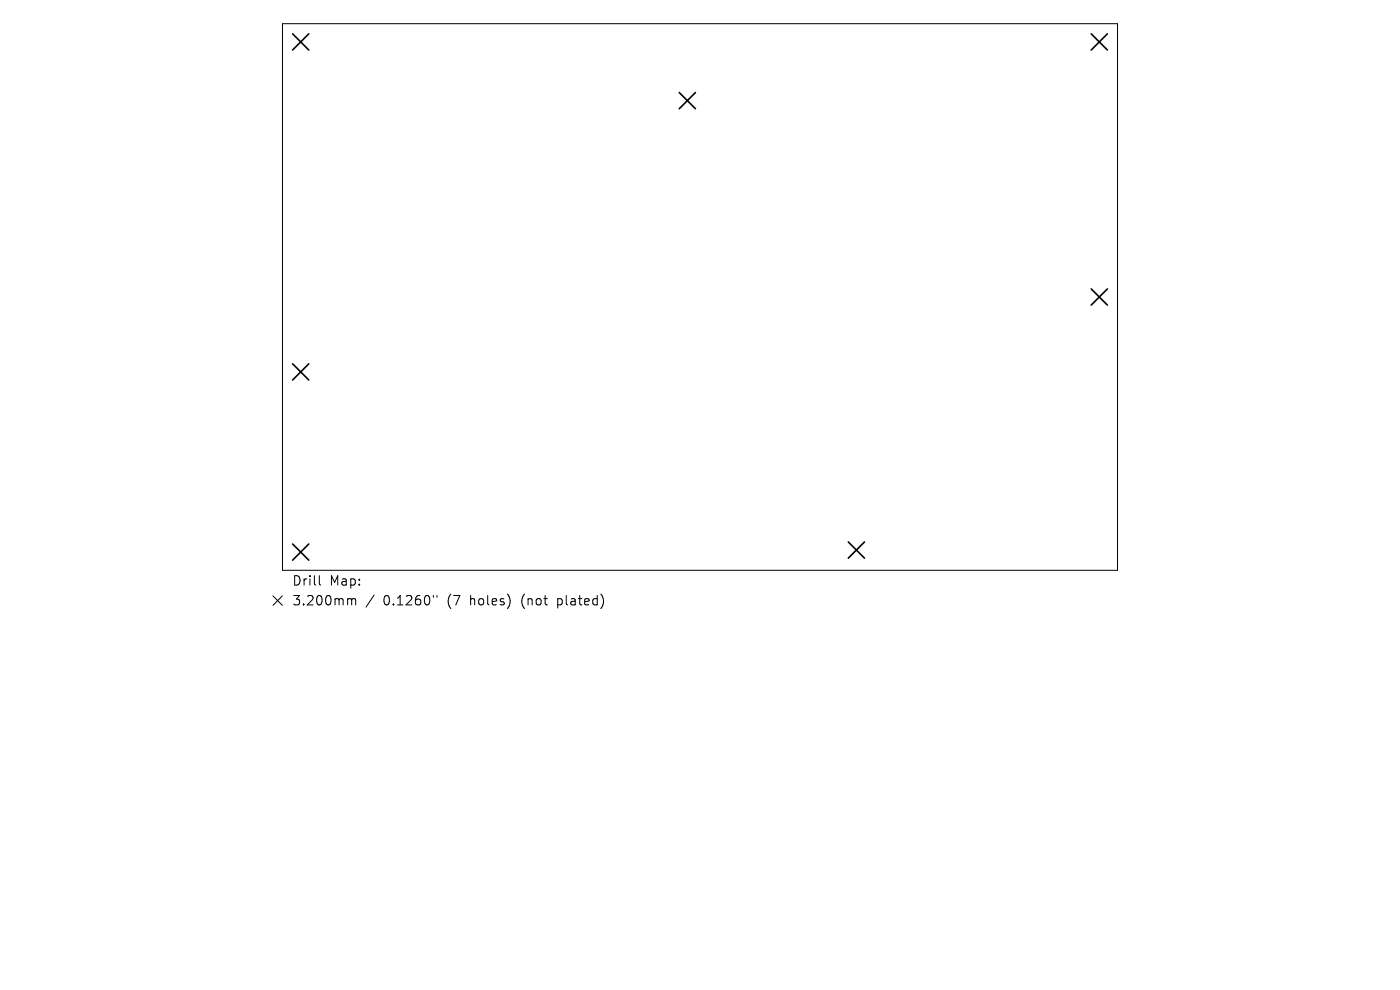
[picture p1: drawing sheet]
<svg xmlns="http://www.w3.org/2000/svg" width="297mm" height="210mm" viewBox="0 0 297 210" stroke-linecap="round" stroke-linejoin="round" font-family="sans-serif">
<defs><g id="words">
<g font-size="2.8">
<text x="61.9" y="124.5">Drill</text>
<text x="69.9" y="124.5">Map:</text>
<text x="61.9" y="128.7">3.200mm</text>
<text x="81.3" y="128.7">0.1260&quot;</text>
<text x="95.1" y="128.7">(7</text>
<text x="100" y="128.7">holes)</text>
<text x="111.1" y="128.7">(not</text>
<text x="118.9" y="128.7">plated)</text>
</g>
</g></defs>
<path d="M59.9 5h177.2v116h-177.2zM57.9 126.4l2 2M59.9 126.4l-2 2M67.7 122.1v1.7l.3 .3M74 127l.5 .1 .1 .2M74.6 127.3l.3-.3 .5 .1 .1 1.2M74.6 127.3v1M79.4 126.2l-1.7 2.6M91.9 126.3v.4M92.7 126.3v.4" fill="none" stroke="#000" stroke-width=".21"/>
<g fill="none" stroke="#000" stroke-width=".34">
<path d="M62.1 7.2l3.4 3.4M65.5 7.2l-3.4 3.4M144.1 19.6l3.4 3.5M147.5 19.6l-3.4 3.5M231.5 7.2l3.4 3.4M234.9 7.2l-3.4 3.4M62.1 77.2l3.4 3.4M65.5 77.2l-3.4 3.4M231.5 61.3l3.4 3.4M234.9 61.3l-3.4 3.4M62.1 115.4l3.4 3.4M65.5 115.4l-3.4 3.4"/>
<path d="M180 115l3.4 3.4M183.4 115l-3.4 3.4"/>
</g>
<use href="#words"/>
</svg>
